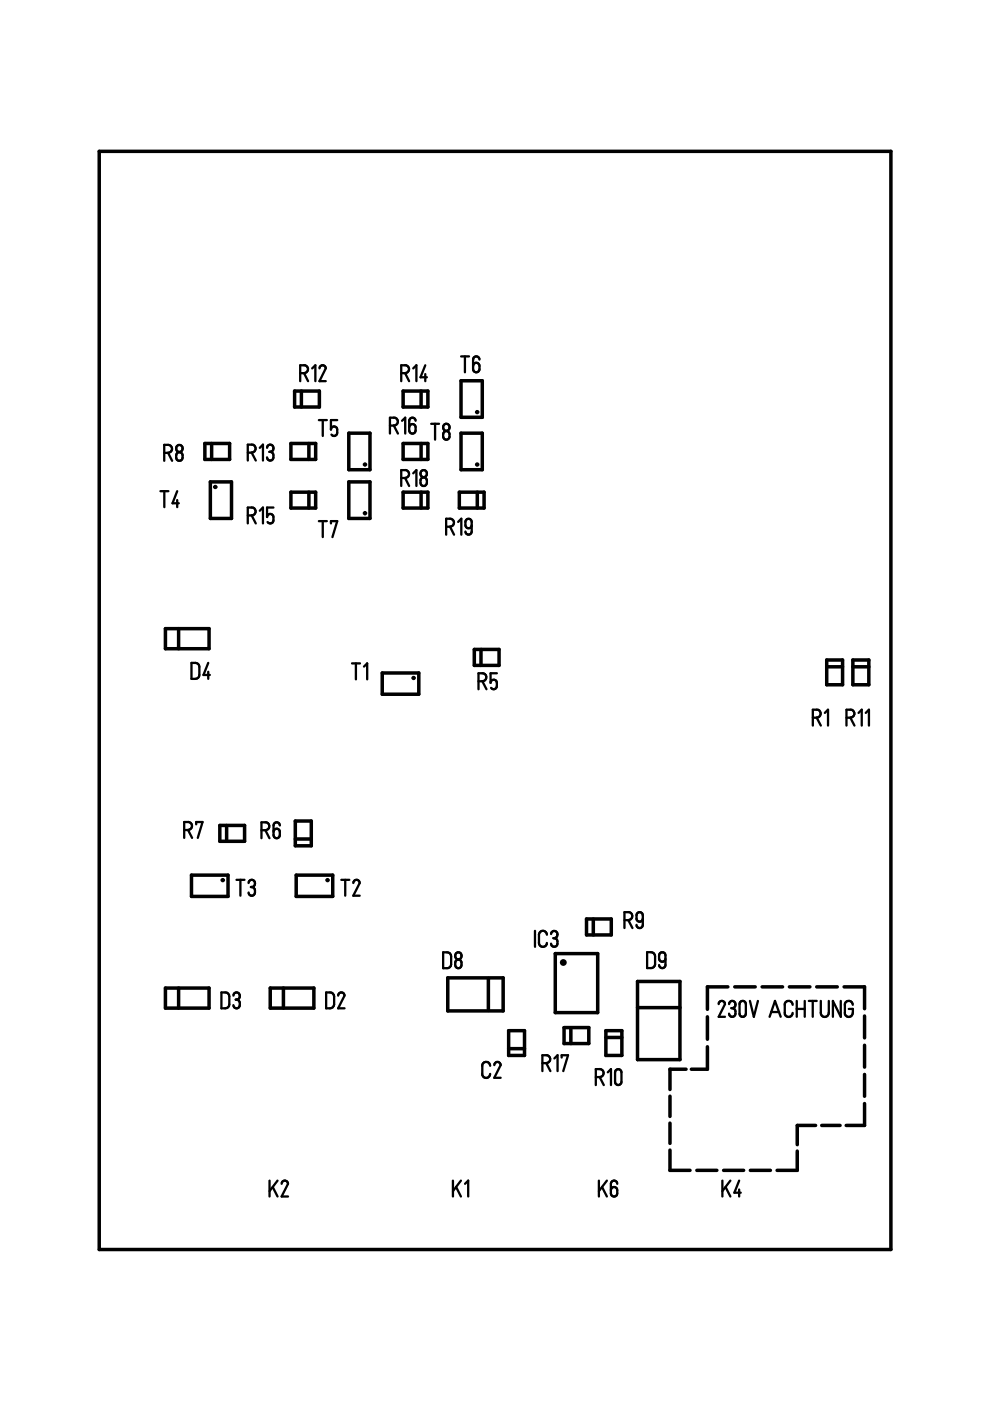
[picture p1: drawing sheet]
<svg xmlns="http://www.w3.org/2000/svg" width="210mm" height="297mm" viewBox="0 0 210 297" stroke-linecap="round" stroke-linejoin="round" font-family="sans-serif">
<g fill="none" stroke="#000" stroke-width=".74">
<path d="M21 32.1h167.9v232.8h-167.9zM43.4 94h5.3v3.4h-5.3zM44.9 94v3.4M61.7 94h5.2v3.4h-5.2zM62.5 82.9h5.2v3.4h-5.2zM63.9 82.9v3.4M65.5 94v3.4M74 91.8h4.4v7.8h-4.4zM85.5 94h5.2v3.4h-5.2zM85.5 82.9h5.2v3.4h-5.2zM89.3 82.9v3.4M89.3 94v3.4"/>
<path d="M97.7 91.8h4.6v7.8h-4.6zM97.7 80.7h4.6v7.8h-4.6zM44.6 102.2h4.5v7.7h-4.5zM61.7 104.4h5.2v3.3h-5.2zM65.5 104.4v3.3M74 102.2h4.4v7.7h-4.4zM85.5 104.4h5.2v3.3h-5.2zM89.3 104.4v3.3M97.4 104.4h5.2v3.3h-5.2zM101.2 104.4v3.3M35.1 133.3h9.2v4.2h-9.2zM37.9 133.3v4.2"/>
<path d="M100.6 137.7h5.2v3.4h-5.2zM102 137.7v3.4M175.3 139.9h3.3v5.3h-3.3zM180.8 139.9h3.4v5.3h-3.4zM81 142.7h7.8v4.5h-7.8zM175.3 141.4h3.3M180.8 141.4h3.4M46.6 175h5.3v3.4h-5.3zM48 175v3.4M62.6 174.1h3.4v5.2h-3.4zM62.6 177.9h3.4M40.6 185.5h7.7v4.6h-7.7z"/>
<path d="M62.8 185.5h7.7v4.6h-7.7zM124.4 194.8h5.2v3.4h-5.2zM125.8 194.8v3.4M35.1 209.5h9.2v4.2h-9.2zM37.9 209.5v4.2M57.3 209.5h9.2v4.2h-9.2zM60.1 209.5v4.2M94.9 207.3h11.8v7h-11.8zM103.5 207.5v6.7M107.8 218.5h3.4v5.3h-3.4zM117.7 202.2h9v12.5h-9zM119.6 217.9h5.2v3.4h-5.2z"/>
<path d="M121 217.9v3.4M128.5 218.5h3.3v5.3h-3.3zM128.5 220h3.3M135.2 213.6h9M135.2 208.1h9v16.6h-9zM150 215.6v4.7M154.3 209.2h-4.3v4.8M155.8 209.2h4.3M161.6 209.2h4.3M167.4 209.2h4.3M173.2 209.2h4.3M179 209.2h4.3v4.7"/>
<path d="M183.3 215.4v4.6M107.8 222.3h3.4M142 232.4v4.3M142 238.1v4.3M145.5 226.7h-3.5v4.3M150 221.9v4.8h-3.4M172.9 238.6h-3.9v4.1M174.2 238.6h3.9M183.3 234v4.6h-3.9M183.3 221.6v4.7M183.3 227.8v4.6M142 243.8v4.3h4.3"/>
<path d="M147.7 248.1h4.3M153.4 248.1h4.3M159.1 248.1h4.2M169 244.1v4h-4.2"/>
</g>
<g fill="none" stroke="#000" stroke-width=".49">
<path d="M63.6 79.1h.9l.8 1.7M64.5 79.1a.83 .83 0 0 0 .8-.8 .83 .83 0 0 0-.8-.9h-.9v3.4M66.2 78.1l.7-.7v3.4M67.7 78.1a.67 .67 0 0 1 .7-.7 .67 .67 0 0 1 .7 .7l-1.4 2.7h1.4M85.1 79.1h.8l.8 1.7M85.9 79.1a.83 .83 0 0 0 .8-.8 .83 .83 0 0 0-.8-.9h-.8v3.4M87.6 78.1l.7-.7v3.4M90.2 77.4l-1 2.6h1.3M90.2 79.3v1.5M97.8 75.6h1.6M98.6 75.6v3.3M101.7 76.2a.68 .68 0 0 0-.7-.6 .68 .68 0 0 0-.7 .6v2.1a.68 .68 0 0 0 .7 .6 .68 .68 0 0 0 .7-.6v-.7a.68 .68 0 0 0-.7-.7 .68 .68 0 0 0-.7 .7"/>
<path d="M34.8 96h.8M35.6 96a.84 .84 0 0 0 .9-.8 .84 .84 0 0 0-.9-.9h-.8v3.4M35.6 96l.9 1.7M37.5 96.1l.4-.2a.65 .65 0 0 1 .8 .6 .86 .86 0 0 1-.6 1.2 .65 .65 0 0 1-.7-.7zM52.5 96h.9l.8 1.6M53.4 94.3h-.9v3.3M53.4 94.3a.85 .85 0 0 1 .8 .8 .85 .85 0 0 1-.8 .8M55.1 95l.7-.7v3.3M56.6 95a.72 .72 0 0 1 1.1-.6 .72 .72 0 0 1 .1 1.2l-.5 .2M57.1 95.8h.2M57.3 95.8a.94 .94 0 0 1 .7 1 .94 .94 0 0 1-.8 .8 .66 .66 0 0 1-.6-.6M67.6 89.1h1.7"/>
<path d="M68.4 89.1v3.3M71.5 89.1h-1.3v2a.67 .67 0 0 1 .6-.7 .67 .67 0 0 1 .7 .7v.7a.67 .67 0 0 1-.5 .6 .67 .67 0 0 1-.7-.3M82.7 90.2h.8M83.5 88.6h-.8v3.3M83.5 88.5a.84 .84 0 0 1 .9 .9 .84 .84 0 0 1-.9 .8M83.5 90.2l.9 1.7M85.2 89.2l.7-.6v3.3M88.1 89.2a.68 .68 0 0 0-.7-.7 .68 .68 0 0 0-.6 .7v2a.68 .68 0 0 0 .6 .7 .68 .68 0 0 0 .7-.7v-.6a.68 .68 0 0 0-.7-.7 .68 .68 0 0 0-.6 .7M91.4 89.9h1.7M92.2 89.9v3.3M94.1 91.6a.67 .67 0 0 1 .8-.2 .67 .67 0 0 1 .4 .7 .88 .88 0 0 1-.6 1.1 .94 .94 0 0 1-.8-.6 .94 .94 0 0 1 .2-1zM34 104.1h1.7"/>
<path d="M34.8 104.1v3.4M37.6 104.1l-1 2.6h1.3M37.6 106v1.5M52.5 109.3h.9M53.4 109.3a.84 .84 0 0 0 .8-.9 .84 .84 0 0 0-.8-.8h-.9v3.4M53.4 109.3l.8 1.7M55.1 108.3l.7-.7v3.4M58 107.6h-1.4v2a.68 .68 0 0 1 .7-.6 .68 .68 0 0 1 .7 .6v.7a.68 .68 0 0 1-.5 .7 .68 .68 0 0 1-.8-.3M67.6 110.5h1.7M68.4 110.5v3.4M70.2 111v-.5h1.3l-1 3.4M85.1 101.3h.8"/>
<path d="M85.9 101.3a.83 .83 0 0 0 .8-.8 .83 .83 0 0 0-.8-.8h-.8v3.3M85.9 101.3l.8 1.7M87.6 100.4l.7-.7v3.3M89.3 101.5a.68 .68 0 0 1 .8-.3 .68 .68 0 0 1 .4 .7 .89 .89 0 0 1-.6 1.1 .95 .95 0 0 1-.8-.6 .95 .95 0 0 1 .2-.9zM94.6 111.7h.8l.9 1.7M95.4 111.7a.84 .84 0 0 0 .9-.9 .84 .84 0 0 0-.9-.8h-.8v3.4M97.1 110.7l.7-.7v3.4M100 111.3a.67 .67 0 0 1-.7 .7 .67 .67 0 0 1-.6-.7v-.6a.67 .67 0 0 1 .6-.7 .67 .67 0 0 1 .7 .7v2a.67 .67 0 0 1-.7 .7 .67 .67 0 0 1-.6-.7M40.6 140.5h.8a.83 .83 0 0 1 .9 .9v1.7a.83 .83 0 0 1-.9 .8h-.8zM44.2 140.5l-1.1 2.6h1.4M44.2 142.4v1.5M74.6 140.7h1.7"/>
<path d="M75.5 140.7v3.3M77.2 141.3l.7-.6v3.3M101.5 144.4h.8M102.3 144.4a.84 .84 0 0 0 .8-.8 .84 .84 0 0 0-.8-.9h-.8v3.4M102.3 144.4l.8 1.7M105.3 142.7h-1.3v2.1a.67 .67 0 0 1 .7-.7 .67 .67 0 0 1 .6 .7v.7a.67 .67 0 0 1-.4 .6 .67 .67 0 0 1-.8-.3M172.3 152.2h.9l.8 1.6M173.2 150.5h-.9v3.3M173.2 150.5a.85 .85 0 0 1 .8 .8 .85 .85 0 0 1-.8 .8M174.9 151.2l.7-.7v3.3M179.5 152.2h.8l.9 1.6M180.3 150.5h-.8v3.3"/>
<path d="M180.3 150.5a.85 .85 0 0 1 .9 .8 .85 .85 0 0 1-.9 .8M182 151.2l.7-.7v3.3M183.6 151.2l.6-.7v3.3M39.1 176h.8M39.9 176a.84 .84 0 0 0 .8-.9 .84 .84 0 0 0-.8-.8h-.8v3.4M39.9 176l.8 1.7M41.6 174.8v-.5h1.3l-1 3.4M55.4 176h.9M56.3 176a.84 .84 0 0 0 .8-.8 .84 .84 0 0 0-.8-.9h-.9v3.4M56.3 176l.8 1.7M59.3 175a.67 .67 0 0 0-.6-.7 .67 .67 0 0 0-.7 .7v2a.67 .67 0 0 0 .7 .7 .67 .67 0 0 0 .6-.7v-.6a.67 .67 0 0 0-.6-.7 .67 .67 0 0 0-.7 .7M50.1 186.5h1.7"/>
<path d="M51 186.5v3.4M52.7 187.2a.72 .72 0 0 1 1.1-.5 .72 .72 0 0 1 .1 1.2l-.5 .2M53.2 188.1h.2M53.4 188.1a.94 .94 0 0 1 .7 .9 .94 .94 0 0 1-.8 .9 .66 .66 0 0 1-.6-.7M72.4 186.5h1.7M73.2 186.5v3.4M74.9 187.2a.68 .68 0 0 1 .7-.7 .68 .68 0 0 1 .7 .7l-1.4 2.7h1.4M113.4 197.4v3.3M116 198.2a.85 .85 0 0 0-.9-.9 .85 .85 0 0 0-.8 .9v1.7a.84 .84 0 0 0 .8 .9 .84 .84 0 0 0 .9-.9M116.8 198a.73 .73 0 0 1 .9-.5 .73 .73 0 0 1 .6 .7 .73 .73 0 0 1-.8 .7M117.3 198.9h.2M117.5 198.9a.92 .92 0 0 1 .7 1 .92 .92 0 0 1-.8 .8 .62 .62 0 0 1-.6-.6"/>
<path d="M132.4 195.1h.8l.9 1.7M133.2 193.4h-.8v3.4M133.2 193.4a.85 .85 0 0 1 .9 .8 .85 .85 0 0 1-.9 .9M136.3 194.8a.67 .67 0 0 1-.7 .6 .67 .67 0 0 1-.6-.6v-.7a.67 .67 0 0 1 .6-.7 .67 .67 0 0 1 .7 .7v2a.67 .67 0 0 1-.7 .7 .67 .67 0 0 1-.6-.7M46.9 210.4h.9a.83 .83 0 0 1 .8 .8v1.8a.83 .83 0 0 1-.8 .8h-.9zM49.5 211.1a.72 .72 0 0 1 1.1-.6 .72 .72 0 0 1 .1 1.2l-.5 .2M50 211.9h.2M50.2 211.9a.94 .94 0 0 1 .7 1 .94 .94 0 0 1-.9 .9 .66 .66 0 0 1-.5-.7M69.2 210.4h.8a.87 .87 0 0 1 .8 .8v1.8a.87 .87 0 0 1-.8 .8h-.8zM71.7 211.1a.68 .68 0 0 1 .7-.7 .68 .68 0 0 1 .6 .7l-1.3 2.7h1.3M94 201.9h.8a.83 .83 0 0 1 .9 .8v1.7a.83 .83 0 0 1-.9 .9h-.8zM96.7 203.7a.67 .67 0 0 1 .7-.2 .67 .67 0 0 1 .5 .6 .9 .9 0 0 1-.6 1.2 .95 .95 0 0 1-.8-.6 .95 .95 0 0 1 .2-1z"/>
<path d="M137.2 201.9h.8a.87 .87 0 0 1 .9 .8v1.7a.87 .87 0 0 1-.9 .9h-.8zM141.1 203.2a.68 .68 0 0 1-.7 .7 .68 .68 0 0 1-.7-.7v-.6a.68 .68 0 0 1 .7-.7 .68 .68 0 0 1 .7 .7v2a.68 .68 0 0 1-.7 .7 .68 .68 0 0 1-.7-.7M152.4 212.9a.67 .67 0 0 1 .6-.7 .67 .67 0 0 1 .7 .7l-1.3 2.7h1.3M154.6 212.9a.72 .72 0 0 1 1-.6 .72 .72 0 0 1 .1 1.2l-.4 .2M155.1 213.7h.2M155.3 213.7a.94 .94 0 0 1 .7 1 .94 .94 0 0 1-.9 .9l-.4-.3-.1-.4M157 212.4a.67 .67 0 0 1 .7-.2 .67 .67 0 0 1 .4 .7v2a.67 .67 0 0 1-.6 .7 .67 .67 0 0 1-.7-.7v-2zM159 212.2l.8 3.4 .9-3.4M163.2 215.6l1.1-3.4 1.2 3.4M163.5 214.6h1.7M168.1 213a.85 .85 0 0 0-.9-.8 .85 .85 0 0 0-.8 .8v1.8a.84 .84 0 0 0 .8 .8 .84 .84 0 0 0 .9-.8M168.9 212.2v3.4"/>
<path d="M168.9 213.9h1.7M170.6 212.2v3.4M171.5 212.2h1.7M172.3 212.2v3.4M174 212.2v2.6a.85 .85 0 0 0 .9 .8 .85 .85 0 0 0 .8-.8v-2.6M178.3 212.2v3.4l-1.7-3.4v3.4M179.1 213a.85 .85 0 0 1 .9-.8 .85 .85 0 0 1 .8 .8M179.1 213v1.8M180 213.9h.8v.9a.85 .85 0 0 1-.8 .8 .85 .85 0 0 1-.9-.8M103.9 226a.85 .85 0 0 0-.8-.9 .85 .85 0 0 0-.9 .9l.1 1.7a.84 .84 0 0 0 .8 .9 .84 .84 0 0 0 .8-.9M104.8 225.8a.68 .68 0 0 1 .7-.7 .68 .68 0 0 1 .7 .7l-1.4 2.7h1.4M115 225.4h.8"/>
<path d="M115.8 223.7h-.8v3.4M115.8 223.7a.84 .84 0 0 1 .9 .8 .84 .84 0 0 1-.9 .9M115.8 225.4l.9 1.7M117.5 224.4l.7-.7v3.4M119.1 224.2v-.5h1.3l-1 3.4M126.3 228.4h.8M127.1 228.3a.84 .84 0 0 0 .9-.8 .84 .84 0 0 0-.9-.8h-.8v3.4M127.1 228.4l.9 1.7M128.9 227.4l.6-.7v3.4M130.6 226.9a.68 .68 0 0 1 .7-.2 .68 .68 0 0 1 .5 .7v2a.68 .68 0 0 1-.7 .6 .68 .68 0 0 1-.7-.6v-2zM57.1 250.3v3.4M57.8 251.7l1 2"/>
<path d="M58.8 250.3l-1.7 2.2M59.7 251a.68 .68 0 0 1 .7-.7 .68 .68 0 0 1 .7 .7l-1.4 2.7h1.4M96 250.3v3.4M96.7 251.7l1 2M97.7 250.3l-1.7 2.2M98.6 251l.7-.7v3.4M127 250.3v3.4M127.7 251.7l1 2M128.7 250.3l-1.7 2.2M130.9 251a.68 .68 0 0 0-.7-.7 .68 .68 0 0 0-.7 .7v2a.68 .68 0 0 0 .7 .7 .68 .68 0 0 0 .7-.7v-.7a.68 .68 0 0 0-.7-.6 .68 .68 0 0 0-.7 .6M153.2 250.3v3.4M153.8 251.7l1.1 2"/>
<path d="M154.9 250.3l-1.7 2.2M156.7 250.3l-1 2.6h1.4M156.7 252.2v1.5"/>
<circle cx="38" cy="95.1" r=".72"/>
<circle cx="94.6" cy="90.6" r=".72"/>
<circle cx="89.8" cy="100.4" r=".72"/>
<circle cx="97.1" cy="202.6" r=".72"/>
</g>
<g fill="#000">
<circle cx="77.4" cy="98.5" r=".48"/>
<circle cx="101.2" cy="87.4" r=".48"/>
<circle cx="101.2" cy="98.5" r=".48"/>
<circle cx="45.6" cy="103.3" r=".48"/>
<circle cx="77.4" cy="108.8" r=".48"/>
<circle cx="87.7" cy="143.7" r=".48"/>
<circle cx="47.2" cy="186.6" r=".48"/>
<circle cx="69.4" cy="186.6" r=".48"/>
<circle cx="119.4" cy="204.1" r=".73"/>
</g>
</svg>
